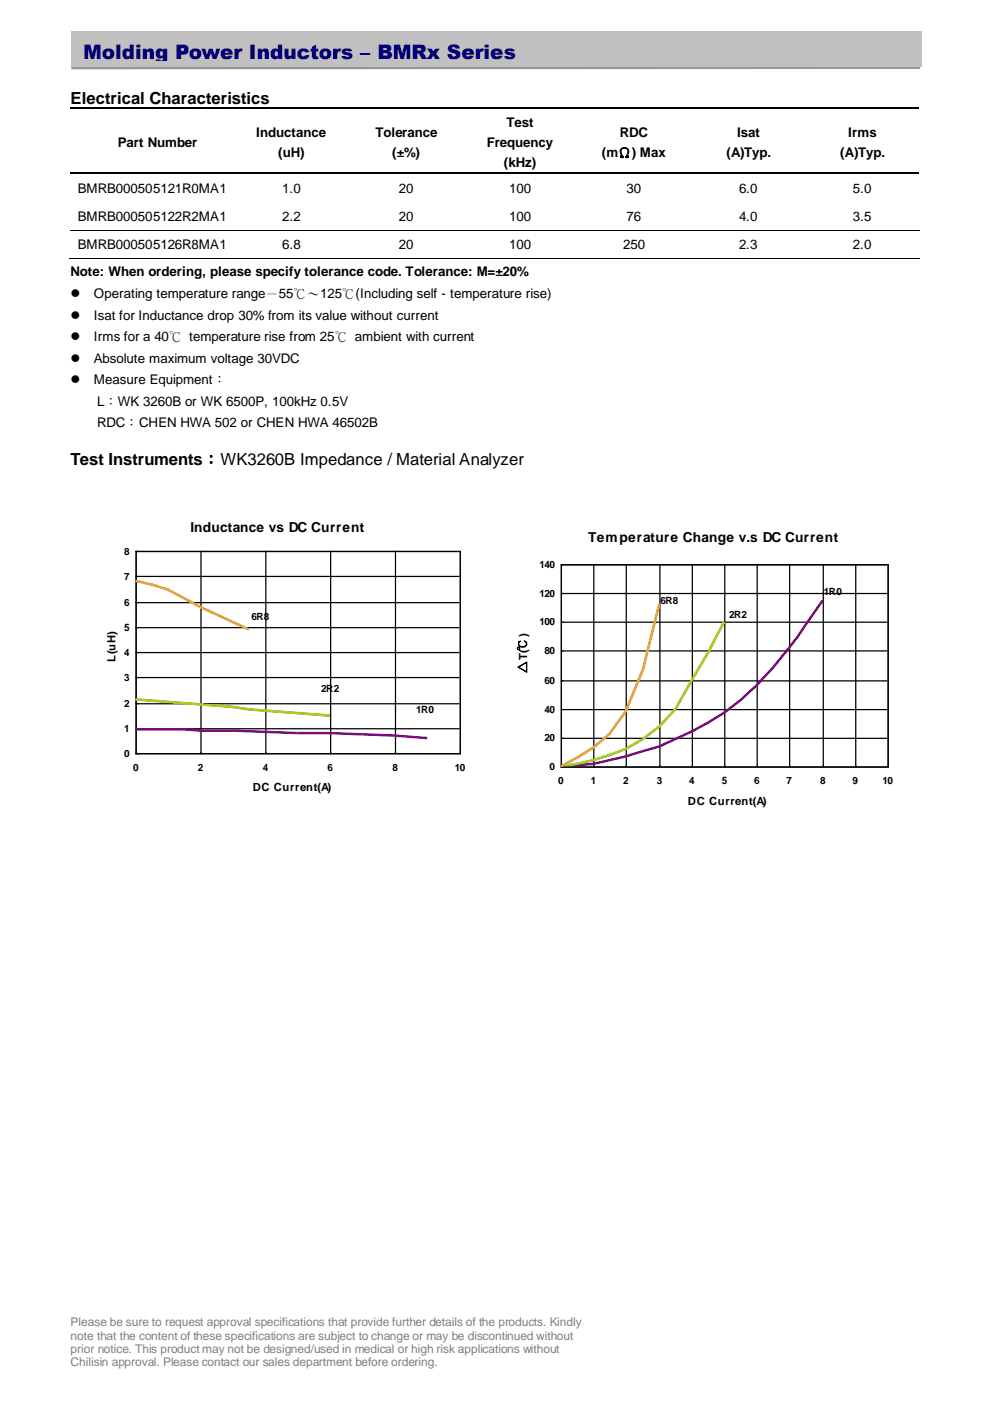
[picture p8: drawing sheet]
<svg xmlns="http://www.w3.org/2000/svg" width="210mm" height="297mm" viewBox="0 0 210 297" stroke-linecap="round" stroke-linejoin="round" font-family="sans-serif">
<defs><g id="words">
<text font-size="4.2" fill="#000080" x="17.6" y="12.6">Molding Power Inductors – BMRx Series</text>
<g font-size="3.5">
<text x="15" y="22">Electrical Characteristics</text>
<text x="15" y="98.7">Test Instruments：WK3260B Impedance / Material Analyzer</text>
</g>
<g font-size="2.9">
<text x="40.4" y="112.8">Inductance vs DC Current</text>
<text x="124.8" y="114.9">Temperature Change v.s DC Current</text>
</g>
<g font-size="2.8">
<text x="54.4" y="29.1">Inductance</text>
<text x="79.6" y="29.1">Tolerance</text>
<text x="107.5" y="27">Test</text>
<text x="131.5" y="29.1">RDC</text>
<text x="156.3" y="29.1">Isat</text>
<text x="179.9" y="29.1">Irms</text>
<text x="25" y="31.2">Part Number</text>
<text x="59" y="33.3">(uH)</text>
<text x="83.2" y="33.3">(±%)</text>
<text x="103.2" y="31.2">Frequency</text>
<text x="106.9" y="35.4">(kHz)</text>
<text x="127.7" y="33.3">(mΩ) Max</text>
<text x="154.1" y="33.3">(A)Typ.</text>
<text x="178.2" y="33.3">(A)Typ.</text>
<text x="16.5" y="40.9">BMRB000505121R0MA1</text>
<text x="59.9" y="40.9">1.0</text>
<text x="84.6" y="40.9">20</text>
<text x="108" y="40.9">100</text>
<text x="132.9" y="40.9">30</text>
<text x="156.7" y="40.9">6.0</text>
<text x="180.9" y="40.9">5.0</text>
<text x="16.5" y="46.9">BMRB000505122R2MA1</text>
<text x="59.9" y="46.9">2.2</text>
<text x="84.6" y="46.9">20</text>
<text x="108" y="46.9">100</text>
<text x="132.9" y="46.9">76</text>
<text x="156.7" y="46.9">4.0</text>
<text x="180.9" y="46.9">3.5</text>
<text x="16.5" y="52.8">BMRB000505126R8MA1</text>
<text x="59.9" y="52.8">6.8</text>
<text x="84.6" y="52.8">20</text>
<text x="108" y="52.8">100</text>
<text x="132.2" y="52.8">250</text>
<text x="156.7" y="52.8">2.3</text>
<text x="180.9" y="52.8">2.0</text>
<text x="15" y="58.6">Note: When ordering, please specify tolerance code. Tolerance: M=±20%</text>
<text x="15" y="63.1">⚫</text>
<text x="19.9" y="63.1">Operating temperature range－55℃～125℃(Including self - temperature rise)</text>
<text x="15" y="67.8">⚫</text>
<text x="19.9" y="67.8">Isat for Inductance drop 30% from its value without current</text>
<text x="15" y="72.3">⚫</text>
<text x="15" y="76.9">⚫</text>
<text x="19.9" y="72.3">Irms for a 40℃ temperature rise from 25℃ ambient with current</text>
<text x="19.9" y="76.9">Absolute maximum voltage 30VDC</text>
<text x="15" y="81.5">⚫</text>
<text x="19.9" y="81.5">Measure Equipment：</text>
<text x="20.6" y="86.1">L：WK 3260B or WK 6500P, 100kHz 0.5V</text>
<text x="20.6" y="90.6">RDC：CHEN HWA 502 or CHEN HWA 46502B</text>
</g>
<g font-size="2.5" fill="#7f7f7f">
<text x="15" y="281.1">Please be sure to request approval specifications that provide further details of the products. Kindly</text>
<text x="15" y="284">note that the content of these specifications are subject to change or may be discontinued without</text>
<text x="15" y="286.9">prior notice. This product may not be designed/used in medical or high risk applications without</text>
<text x="15" y="289.7">Chilisin approval. Please contact our sales department before ordering.</text>
</g>
<g font-size="2.4">
<text x="24.5" y="140.3" transform="rotate(-90 24.5 140.3)">L(uH)</text>
<text x="111.5" y="142.6" transform="rotate(-90 111.5 142.6)">△T(℃ )</text>
<text x="53.6" y="167.6">DC Current(A)</text>
<text x="145.9" y="170.7">DC Current(A)</text>
</g>
<g font-size="2.1">
<text x="26.4" y="117.6">8</text>
<text x="26.4" y="122.9">7</text>
<text x="114.4" y="120.4">140</text>
<text x="26.4" y="128.4">6</text>
<text x="53.3" y="131.4">6R8</text>
<text x="114.4" y="126.5">120</text>
<text x="140.1" y="128.1">6R8</text>
<text x="154.6" y="131">2R2</text>
<text x="174.7" y="126.2">1R0</text>
<text x="26.4" y="133.7">5</text>
<text x="114.4" y="132.6">100</text>
<text x="26.4" y="139">4</text>
<text x="115.5" y="138.7">80</text>
<text x="26.4" y="149.9">2</text>
<text x="26.4" y="144.3">3</text>
<text x="68.1" y="146.7">2R2</text>
<text x="115.5" y="145">60</text>
<text x="26.4" y="155.2">1</text>
<text x="88.3" y="151.2">1R0</text>
<text x="115.5" y="151.1">40</text>
<text x="26.4" y="160.5">0</text>
<text x="115.5" y="157.2">20</text>
<text x="28.2" y="163.4">0</text>
<text x="42" y="163.4">2</text>
<text x="55.7" y="163.4">4</text>
<text x="69.5" y="163.4">6</text>
<text x="83.2" y="163.4">8</text>
<text x="96.4" y="163.4">10</text>
<text x="116.6" y="163.3">0</text>
<text x="118.4" y="166.2">0</text>
<text x="125.3" y="166.2">1</text>
<text x="132.2" y="166.2">2</text>
<text x="139.3" y="166.2">3</text>
<text x="146.2" y="166.2">4</text>
<text x="153.1" y="166.2">5</text>
<text x="159.9" y="166.2">6</text>
<text x="166.8" y="166.2">7</text>
<text x="174" y="166.2">8</text>
<text x="180.8" y="166.2">9</text>
<text x="187.2" y="166.2">10</text>
</g>
</g></defs>
<path d="M195.1 14.1l-180 .1" fill="none" stroke="#969696" stroke-width="1.1" stroke-linecap="butt"/>
<path d="M15.1 6.6h180.4v7.5h-180.4z" fill-rule="evenodd" fill="#c0c0c0"/>
<g fill="none" stroke="#000" stroke-width=".21">
<path d="M15 22.8h34.8M15 23.1h34.8M15 36.5h34.8M15 36.8h34.8M50.3 22.8h23.7M50.3 23.1h23.7M50.3 36.5h23.7M50.3 36.8h23.7M74.4 22.8h23.9M74.4 23.1h23.9M74.4 36.5h23.9M74.4 36.8h23.9"/>
<path d="M98.7 22.8h23.7M98.7 23.1h23.7M98.7 36.5h23.7M98.7 36.8h23.7M122.8 22.8h23.8M122.8 23.1h23.8M122.8 36.5h23.8M122.8 36.8h23.8M147 22.8h23.9M147 23.1h23.9M147 36.5h23.9M147 36.8h23.9"/>
<path d="M171.3 22.8h23.7M171.3 23.1h23.7M171.3 36.5h23.7M171.3 36.8h23.7M14.8 54.7h180.2M15 48.8h34.8M50 48.8h24M74.1 48.8h24.2M98.4 48.8h24M122.6 48.8h24M146.7 48.8h24.2M171 48.8h24"/>
</g>
<g fill="#000">
<path d="M49.8 22.7h.5v.2h-.5z" fill-rule="evenodd"/>
<path d="M49.8 23h.5v.1h-.5z" fill-rule="evenodd"/>
<path d="M49.8 36.4h.5v.2h-.5z" fill-rule="evenodd"/>
<path d="M49.8 36.7h.5v.1h-.5z" fill-rule="evenodd"/>
<path d="M74 22.7h.4v.2h-.4z" fill-rule="evenodd"/>
<path d="M74 23h.4v.1h-.4z" fill-rule="evenodd"/>
<path d="M74 36.4h.4v.2h-.4z" fill-rule="evenodd"/>
<path d="M74 36.7h.4v.1h-.4z" fill-rule="evenodd"/>
<path d="M98.3 22.7h.4v.2h-.4z" fill-rule="evenodd"/>
<path d="M98.3 23h.4v.1h-.4z" fill-rule="evenodd"/>
<path d="M98.3 36.4h.4v.2h-.4z" fill-rule="evenodd"/>
<path d="M98.3 36.7h.4v.1h-.4z" fill-rule="evenodd"/>
<path d="M122.4 22.7h.4v.2h-.4z" fill-rule="evenodd"/>
<path d="M122.4 23h.4v.1h-.4z" fill-rule="evenodd"/>
<path d="M122.4 36.4h.4v.2h-.4z" fill-rule="evenodd"/>
<path d="M122.4 36.7h.4v.1h-.4z" fill-rule="evenodd"/>
<path d="M146.6 22.7h.4v.2h-.4z" fill-rule="evenodd"/>
<path d="M146.6 23h.4v.1h-.4z" fill-rule="evenodd"/>
<path d="M146.6 36.4h.4v.2h-.4z" fill-rule="evenodd"/>
<path d="M146.6 36.7h.4v.1h-.4z" fill-rule="evenodd"/>
<path d="M170.9 22.7h.4v.2h-.4z" fill-rule="evenodd"/>
<path d="M170.9 23h.4v.1h-.4z" fill-rule="evenodd"/>
<path d="M170.9 36.4h.4v.2h-.4z" fill-rule="evenodd"/>
<path d="M170.9 36.7h.4v.1h-.4z" fill-rule="evenodd"/>
<path d="M49.7 54.6l.1 .2z" fill-rule="evenodd"/>
<path d="M49.8 48.7l.2 .2z" fill-rule="evenodd"/>
<path d="M73.9 54.6l.1 .2z" fill-rule="evenodd"/>
<path d="M74 48.7l.1 .2z" fill-rule="evenodd"/>
<path d="M98.1 54.6l.2 .2z" fill-rule="evenodd"/>
<path d="M98.3 48.7l.1 .2z" fill-rule="evenodd"/>
<path d="M122.3 54.6l.1 .2z" fill-rule="evenodd"/>
<path d="M122.4 48.7l.2 .2z" fill-rule="evenodd"/>
<path d="M146.4 54.6l.2 .2z" fill-rule="evenodd"/>
<path d="M146.6 48.7l.1 .2z" fill-rule="evenodd"/>
<path d="M170.7 54.6l.2 .2z" fill-rule="evenodd"/>
<path d="M170.9 48.7l.1 .2z" fill-rule="evenodd"/>
</g>
<g fill="#fff">
<path d="M17.9 107.8h83.6v61.4h-83.6z" fill-rule="evenodd"/>
<path d="M28.7 116.8h68.8v42.9h-68.8z" fill-rule="evenodd"/>
</g>
<path d="M42.6 116.9v42.9M56.4 116.9v42.9M70.1 116.9v42.9M83.9 116.9v42.9M97.4 116.9h-68.5v42.9h68.7v-42.9M28.9 122.2h68.5M28.9 127.8h68.5M28.9 133.1h68.5M28.9 138.4h68.5M28.9 143.7h68.5M28.9 149.2h68.5M28.9 154.5h68.5" fill="none" stroke="#000" stroke-width=".26"/>
<path d="M28.7 154.6h10.4l3.4 .3h6.9l13.7 .5h6.9l13.8 .6 6.8 .5" fill="none" stroke="#800080" stroke-width=".53"/>
<path d="M28.7 148.3l20.7 1.6 3.4 .5 17.2 1.3" fill="none" stroke="#9c0" stroke-width=".53"/>
<path d="M28.7 123.1l3.5 .8 3.4 1.1a154.6 154.6 0 0 0 17.2 8.5" fill="none" stroke="#f90" stroke-width=".53"/>
<g fill="#fff">
<path d="M108.4 110.6h83.8v61.7h-83.8z" fill-rule="evenodd"/>
<path d="M118.9 119.6h69.3v42.9h-69.3z" fill-rule="evenodd"/>
</g>
<g fill="none" stroke="#000" stroke-width=".26">
<path d="M125.9 119.7v42.9M132.8 119.7v42.9M140 119.7v42.9M146.8 119.7v42.9M153.7 119.7v42.9M160.6 119.7v42.9M167.5 119.7v42.9M174.6 119.7v42.9M181.5 119.7v42.9M188.1 119.7h-69v42.9h69.3v-42.9M119.1 125.8h69M119.1 131.9h69"/>
<path d="M119.1 138h69M119.1 144.4h69M119.1 150.5h69M119.1 156.5h69"/>
</g>
<path d="M174.5 127.3l-3.7 5.3a73.4 73.4 0 0 1-17.2 18.5 85.3 85.3 0 0 1-13.8 7.2 116 116 0 0 1-14 3.7l-6.9 .5" fill="none" stroke="#800080" stroke-width=".53"/>
<path d="M153.6 131.8l-3.5 6.6-6.8 11.9a30.5 30.5 0 0 1-17.5 10.9l-3.4 .8-3.5 .5" fill="none" stroke="#9c0" stroke-width=".53"/>
<path d="M139.8 128.1l-3.4 13.7-3.7 9-3.4 4.8-3.5 2.9-3.4 2.1-3.5 1.9" fill="none" stroke="#f90" stroke-width=".53"/>
<use href="#words"/>
</svg>
